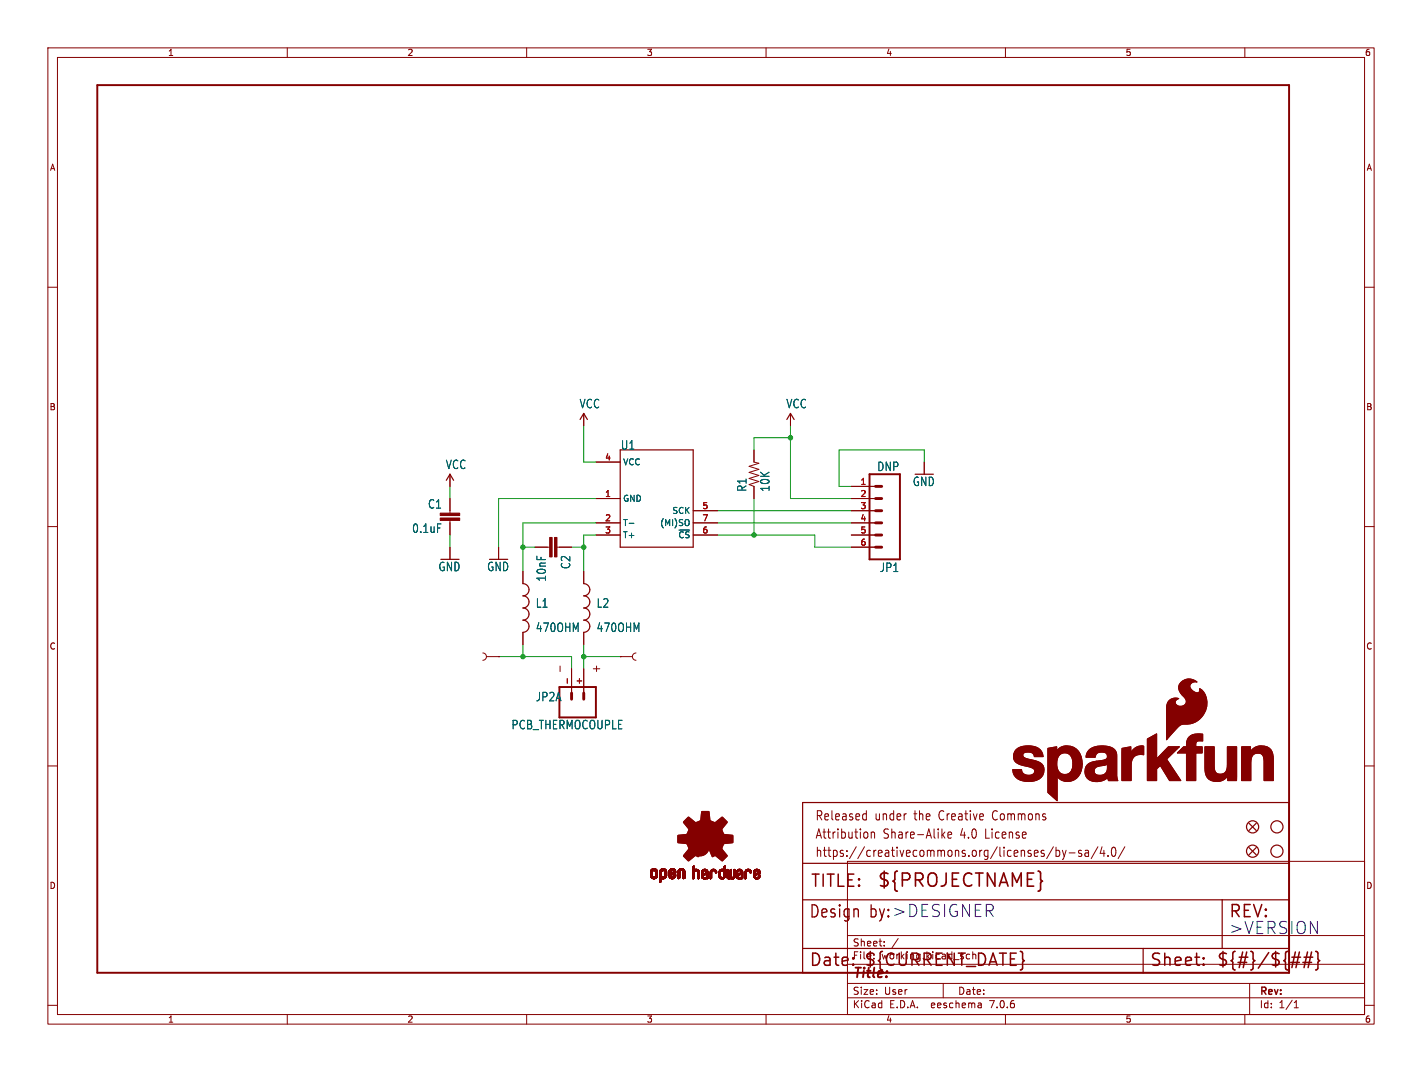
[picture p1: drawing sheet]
<svg xmlns="http://www.w3.org/2000/svg" width="297mm" height="224mm" viewBox="0 0 297 224" stroke-linecap="round" stroke-linejoin="round" font-family="sans-serif">
<defs><g id="words">
<text font-size="3.8" fill="#840000" x="183.1" y="185.7">${PROJECTNAME}</text>
<g font-size="3.5" fill="#840000">
<text x="169.2" y="185.7">TITLE:</text>
<text x="168.9" y="192.1">Design</text>
<text x="168.9" y="202.2">Date:</text>
<text x="180.3" y="202.2">${CURRENT_DATE}</text>
<text x="240" y="202.2">Sheet:</text>
<text x="254" y="202.2">${#}/${##}</text>
</g>
<g font-size="3.5" fill="#0000c2">
<text x="181.6" y="192.1">by:&gt;DESIGNER</text>
<text x="256.5" y="192.1">REV:</text>
<text x="256.5" y="195.3">&gt;VERSION</text>
</g>
<text font-size="2.8" fill="#840000" x="178" y="204.8">Title:</text>
<g font-size="2.7" fill="#840000">
<text x="170.2" y="171.7">Released</text>
<text x="182.7" y="171.7">under</text>
<text x="191.1" y="171.7">the</text>
<text x="196.5" y="171.7">Creative</text>
<text x="208" y="171.7">Commons</text>
<text x="170.2" y="175.5">Attribution</text>
<text x="170.2" y="179.3">https://creativecommons.org/licenses/by-sa/4.0/</text>
<text x="184.5" y="175.5">Share-Alike</text>
<text x="200.8" y="175.5">4.0</text>
<text x="206.2" y="175.5">License</text>
</g>
<g font-size="2.5" fill="#006464">
<text x="121" y="85.5">VCC</text>
<text x="164.1" y="85.5">VCC</text>
<text x="129.6" y="94.1">U1</text>
<text x="93" y="98.2">VCC</text>
<text x="183.1" y="98.6">DNP</text>
<text x="190.6" y="101.7">GND</text>
<text x="89.3" y="106.4">C1</text>
<text x="156.1" y="102.8" transform="rotate(-90 156.1 102.8)">R1</text>
<text x="160.9" y="102.8" transform="rotate(-90 160.9 102.8)">10K</text>
<text x="86" y="111.5">0.1uF</text>
<text x="91.5" y="119.5">GND</text>
<text x="101.7" y="119.5">GND</text>
<text x="119.3" y="119" transform="rotate(-90 119.3 119)">C2</text>
<text x="183.6" y="119.7">JP1</text>
<text x="114.2" y="121.6" transform="rotate(-90 114.2 121.6)">10nF</text>
<text x="111.8" y="127.1">L1</text>
<text x="124.5" y="127.1">L2</text>
<text x="111.8" y="132.2">470OHM</text>
<text x="124.5" y="132.2">470OHM</text>
<text x="111.8" y="146.7">JP2A</text>
<text x="106.7" y="152.5">PCB_THERMOCOUPLE</text>
</g>
<text font-size="2.5" fill="#840000" x="125.6" y="140.8" transform="rotate(-90 125.6 140.8)">+</text>
<g font-size="2.1" fill="#840000">
<text x="178" y="197.9">Sheet:</text>
<text x="178" y="200.6">File:</text>
<text x="184.1" y="200.6">working.kicad_sch</text>
<text x="178" y="208">Size:</text>
<text x="184.7" y="208">User</text>
<text x="200" y="208">Date:</text>
<text x="263" y="208.2">Rev:</text>
<text x="178" y="210.8">KiCad</text>
<text x="185.7" y="210.8">E.D.A.</text>
<text x="194.6" y="210.8">eeschema</text>
<text x="207" y="210.8">7.0.6</text>
<text x="263" y="210.8">Id:</text>
<text x="267.1" y="210.8">1/1</text>
</g>
<g font-size="1.8" fill="#840000">
<text x="35" y="11.9">1</text>
<text x="85" y="11.9">2</text>
<text x="135" y="11.9">3</text>
<text x="185" y="11.9">4</text>
<text x="235" y="11.9">5</text>
<text x="285" y="11.9">6</text>
<text x="10.3" y="35.9">A</text>
<text x="285.3" y="35.9">A</text>
<text x="10.3" y="85.9">B</text>
<text x="285.3" y="85.9">B</text>
<text x="10.3" y="135.9">C</text>
<text x="285.3" y="135.9">C</text>
<text x="10.3" y="185.9">D</text>
<text x="285.3" y="185.9">D</text>
<text x="35" y="213.8">1</text>
<text x="85" y="213.8">2</text>
<text x="135" y="213.8">3</text>
<text x="185" y="213.8">4</text>
<text x="235" y="213.8">5</text>
<text x="285" y="213.8">6</text>
</g>
<g font-size="1.8" fill="#a90000">
<text x="126.3" y="96.3">4</text>
<text x="179.6" y="101.3">1</text>
<text x="126.3" y="103.9">1</text>
<text x="146.6" y="106.4">5</text>
<text x="179.6" y="103.9">2</text>
<text x="179.6" y="106.4">3</text>
<text x="126.3" y="109">2</text>
<text x="126.3" y="111.5">3</text>
<text x="146.6" y="111.5">6</text>
<text x="146.6" y="109">7</text>
<text x="179.6" y="109">4</text>
<text x="179.6" y="111.5">5</text>
<text x="179.6" y="114">6</text>
<text x="121.7" y="143.1" transform="rotate(-90 121.7 143.1)">+</text>
</g>
<g font-size="1.8" fill="#006464">
<text x="130" y="97.4">VCC</text>
<text x="130" y="105">GND</text>
<text x="140.3" y="107.5">SCK</text>
<text x="130" y="110.1">T-</text>
<text x="130" y="112.6">T+</text>
<text x="137.8" y="110.1">(MI)SO</text>
<text x="141.6" y="112.6">~{CS}</text>
</g>
</g></defs>
<g fill="none" stroke="#840000" stroke-width=".21">
<path d="M10 10h277v203.9h-277zM12 12h273v199.9h-273zM60 10v2M110 10v2M160 10v2M210 10v2M260 10v2M10 60h2M285 60h2M94 99.1v2.5M121.9 86.4v2.5M124.5 96.5h5"/>
<path d="M157.5 94v2.5l1 .3-2 .6 2 .6-2 .7 2 .6-2 .6 2 .7-2 .6 1 .4v2.5M165.1 86.4v2.5M193 96.5v2.6M10 110h2M94 104.1v3.1M94 108.7v3.1M94 114.3v2.5M104.1 114.3v2.5M109.2 119.4v2.5M111.8 114.3h3M116.3 114.3h3.1M121.9 119.4v2.5"/>
<path d="M124.5 104.1h5M124.5 109.2h5M124.5 111.8h5M144.8 109.2h5.1M144.8 111.8h5.1M144.8 106.7h5.1M177.8 114.3h5.1M177.8 104.1h5.1M177.8 109.2h5.1M177.8 111.8h5.1M177.8 106.7h5.1M177.8 101.6h5.1"/>
<path d="M285 110h2M100.8 136.4a.76 .76 0 0 1 .8 .8 .76 .76 0 0 1-.8 .7M101.6 137.2h2.5M104.1 137.2h.1M109.2 132.1v2.5M117 139.1v1.2M119.4 139.7v5.1M121.9 132.1v2.5M121.9 139.7v5.1M129.5 137.2h.1M129.5 137.2h2.6M132.8 136.4a.76 .76 0 0 0-.7 .8 .76 .76 0 0 0 .7 .7"/>
<path d="M10 160h2M285 160h2M177 179.9h108v32h-108zM180.5 170l.4 .1M180.9 169.3v2M180.9 171.2l-.4 .1M181.2 174v.9M182 173.8v1.3M182 174l.2-.2 .4 .1 .1 1.2M196.9 174.4l.5 .7M197.4 173.8l-.7 .7M198 174.4l.8-.1-.1-.4-.5-.1-.2 .3 .1 .9h.6"/>
<path d="M220 176.9l-1.4 2.5M220.6 177v1.9M220.6 177.7l.4-.1 .3 .4-.1 .8h-.6M221.9 177.6l.4 1.3M222.3 178.9l-.2 .5-.2 .1M222.7 177.6l-.4 1.3M223.3 178.2h1.2M225.9 177.7l-.4-.1-.2 .3v.3l.6 .1v.5h-.6M226.7 177.7h.6l.1 1.2M227.4 178.1l-.6 .1a.4 .4 0 0 0-.2 .3 .4 .4 0 0 0 .2 .4l.6-.1M229.3 176.9l-1.4 2.5M230.2 176.9l-.4 1.4h1"/>
<path d="M230.6 177.6v1.3M231.4 178.7v.2M232.4 177.1l.3-.1a1.34 1.34 0 0 1 0 1.9h-.2a1.44 1.44 0 0 1-.1-1.8zM234.9 176.9l-1.4 2.5M177 195.4h108M184.7 197.5v.1M184.7 196.7v.1M187.6 196l-1.3 2M10 210h2M60 211.9v2M110 211.9v2M160 211.9v2"/>
<path d="M177 208.4h108M177 205.4h108M177 201.4h108M197 205.4v3M204.9 209.6l.1 .9M205 210.4l-.2 .1M205 209.9h-.2M210 211.9v2M260 211.9v2M261 205.4v6.5M270.3 210.5h.9M270.3 209.4l.4-.4v1.5"/>
<path d="M285 210h2"/>
</g>
<g fill="#840000" stroke="#840000" stroke-width=".21">
<path d="M224.1 159.5l1.9 .1-.4 2-1.7-.8z"/>
<path d="M239.6 154.4l2-1.1v5.2l2.4-2.5h2.3l-2.6 2.6 2.9 4.5h-2.3l-2-3.2-.7 .7v2.5h-2z"/>
<path d="M229 159l1.2-.2 .3 1.1-1.1 .2z"/>
<path d="M234.3 156.3l1.9-.3v1.3a2.34 2.34 0 0 1 2.7-1.4v1.8a2.13 2.13 0 0 0-2.6 2.6v2.8h-2z"/>
<path d="M251.7 156h1.9v2a7.9 7.9 0 0 0 .3 3.3 1.43 1.43 0 0 0 1.6 .3 1.43 1.43 0 0 0 .8-1.4v-4.2h2v7.1h-1.2a.52 .52 0 0 1-.6-.1 .52 .52 0 0 1-.1-.7v-.2a2.68 2.68 0 0 1-4.5-.1l-.2-1z"/>
<path d="M259.3 156h1.2a.52 .52 0 0 1 .7 .1 .52 .52 0 0 1 0 .6v.3a2.68 2.68 0 0 1 4.5 0l.2 1.1 .1 5h-2v-2a7.9 7.9 0 0 0-.3-3.3 1.42 1.42 0 0 0-1.6-.4 1.42 1.42 0 0 0-.8 1.5v4.2h-2z"/>
<path d="M218.9 156.3l1.8-.3v.9a2.88 2.88 0 0 1 3-1.1 2.88 2.88 0 0 1 2.1 2.4l.2 1.4-1.9-.1a1.87 1.87 0 0 0-2.1-2.2 2.39 2.39 0 0 0-1.2 3.1 1.6 1.6 0 0 0 1.4 1.4 1.6 1.6 0 0 0 1.7-1l1.7 .8a2.81 2.81 0 0 1-4.8 .6v5.1l-1.9-1.8z"/>
<path d="M212.3 156.6a4.4 4.4 0 0 1 4.9 0l.6 .9 .1 .5h-1.9a1.39 1.39 0 0 0-2.3-.4 .88 .88 0 0 0 1 .9 6.3 6.3 0 0 1 3 1.1 2.23 2.23 0 0 1-1.7 3.5 4 4 0 0 1-4.2-1.2l-.3-1.1h1.9a1.51 1.51 0 0 0 1.2 1.1 1.51 1.51 0 0 0 1.5-.6 .85 .85 0 0 0-.9-1 7.5 7.5 0 0 1-3.1-1.1 1.96 1.96 0 0 1 .2-2.6z"/>
<path d="M248.4 153.9a4.3 4.3 0 0 1 2.8-.6l-.1 1.5a.95 .95 0 0 0-1.3 .9v.3h1.3v1.3h-1.3v5.8h-2v-5.8h-1.9l.8-.8a.99 .99 0 0 1 1.1-.5v-.3a2.67 2.67 0 0 1 .6-1.8z"/>
<path d="M246.6 142.6a2.45 2.45 0 0 1 3.4-.1 1.05 1.05 0 0 0-1.4 .5 1.05 1.05 0 0 0 .7 1.4 .71 .71 0 0 0 .8 .3 .71 .71 0 0 0 .5-.7v-.1a3.8 3.8 0 0 1 .7 5.4 4.3 4.3 0 0 1-4.2 2 5.5 5.5 0 0 0-2.5 2.2l-.9 1v-6.4a1.94 1.94 0 0 1 2.5-2.2 .82 .82 0 0 0-.8 .9 .82 .82 0 0 0 1 .7 1.1 1.1 0 0 0 1.3-.6 1.1 1.1 0 0 0-.4-1.3 2.08 2.08 0 0 1-.7-3z"/>
<path d="M227.5 156.6a4.8 4.8 0 0 1 5.3 0 5.3 5.3 0 0 1 .4 3.1v2.3l.3 1.1h-1.4a.56 .56 0 0 1-.6-.1 .56 .56 0 0 1-.1-.6 3.3 3.3 0 0 1-4.4 .1 2.19 2.19 0 0 1-.1-2.4 2.19 2.19 0 0 1 2.1-1.1l.4 1.1a.96 .96 0 0 0-.9 1.1 .96 .96 0 0 0 1.2 .8 1.68 1.68 0 0 0 1.6-2.1v-.3l-.8 .3-.3-1.1a.91 .91 0 0 0 1.1-1 .91 .91 0 0 0-1.3-.7 1.09 1.09 0 0 0-1.2 1.1h-2l.2-.9z"/>
<path d="M114.8 112.3h.5v4h-.5z"/>
<path d="M115.8 112.3h.5v4h-.5z"/>
<path d="M91.9 108.2h4.1v.5h-4.1z"/>
<path d="M91.9 107.2h4.1v.5h-4.1z"/>
<path d="M135.9 182.9h.3z"/>
<path d="M135.9 182.8l.3 .1z"/>
<path d="M135.9 182.8h.3z"/>
<path d="M135.9 182.7l.3 .1z"/>
<path d="M135.9 182.7h.3z"/>
<path d="M135.9 182.6l.3 .1z"/>
<path d="M135.9 182.6h.3z"/>
<path d="M135.9 182.5l.3 .1z"/>
<path d="M135.9 182.5h.3z"/>
<path d="M135.9 182.4l.3 .1z"/>
<path d="M135.9 182.4h.3z"/>
<path d="M135.9 182.3l.3 .1z"/>
<path d="M135.9 182.3h.3z"/>
<path d="M135.9 182.2l.3 .1z"/>
<path d="M135.9 182.2h.3z"/>
<path d="M135.9 182.1l.3 .1z"/>
<path d="M135.9 182.1h.3z"/>
<path d="M135.9 182.9l.4 .1z"/>
<path d="M135.9 182.9h.4z"/>
<path d="M135.9 182.1h.4z"/>
<path d="M135.9 182l.4 .1z"/>
<path d="M135.9 182h.4z"/>
<path d="M135.9 183.1h.4z"/>
<path d="M135.9 183l.4 .1z"/>
<path d="M135.9 183h.4z"/>
<path d="M135.9 183.1h.5z"/>
<path d="M135.9 181.9l.4 .1z"/>
<path d="M135.9 181.9h.4z"/>
<path d="M135.9 181.9h.5z"/>
<path d="M135.9 183.1l.6 .1z"/>
<path d="M135.9 183.2h.6z"/>
<path d="M135.9 181.9h.6z"/>
<path d="M135.9 181.8l.6 .1z"/>
<path d="M135.9 181.8h.6z"/>
<path d="M135.9 183.2h1.3z"/>
<path d="M135.9 181.8h1.3z"/>
<path d="M136 183.2h1.2z"/>
<path d="M136 181.8h1.2z"/>
<path d="M136 183.2l1.2 .1z"/>
<path d="M136 183.3h1.2z"/>
<path d="M136 181.7l1.2 .1z"/>
<path d="M136 181.7h1.2z"/>
<path d="M136 183.3h1.1z"/>
<path d="M136 181.7h1.1z"/>
<path d="M136.1 183.4h1z"/>
<path d="M136.1 183.3l1 .1z"/>
<path d="M136.1 181.7h1z"/>
<path d="M136.1 181.6l1 .1z"/>
<path d="M136.1 181.6h1z"/>
<path d="M136.2 183.4h.8z"/>
<path d="M136.2 181.6h.8z"/>
<path d="M136.2 183.4l.8 .1z"/>
<path d="M136.2 183.5h.8z"/>
<path d="M136.2 181.5l.8 .1z"/>
<path d="M136.2 181.5h.8z"/>
<path d="M136.2 181.5h.7z"/>
<path d="M136.3 183.5h.6z"/>
<path d="M136.3 181.5h.6z"/>
<path d="M136.3 183.5h.5z"/>
<path d="M136.3 181.5h.5z"/>
<path d="M136.4 181.5h.4z"/>
<path d="M136.4 183.5h.4z"/>
<path d="M136.4 183.5l.4 .1z"/>
<path d="M136.4 181.5h.3z"/>
<path d="M136.5 183.6h.2z"/>
<path d="M136.5 181.4l.2 .1z"/>
<path d="M136.6 181.8h.6z"/>
<path d="M136.7 183.2h.5z"/>
<path d="M136.7 181.8l.5 .1z"/>
<path d="M136.7 183.2h.6z"/>
<path d="M136.7 181.9h.6z"/>
<path d="M136.7 183.1l.6 .1z"/>
<path d="M136.7 183.1h.6z"/>
<path d="M136.8 181.9h.5z"/>
<path d="M136.8 183.1h.5z"/>
<path d="M136.8 183l.5 .1z"/>
<path d="M136.8 182h.5z"/>
<path d="M136.8 181.9l.5 .1z"/>
<path d="M136.9 182h.4z"/>
<path d="M136.9 183h.4z"/>
<path d="M136.9 182.9l.4 .1z"/>
<path d="M136.9 182.9h.4z"/>
<path d="M136.9 182.1h.4z"/>
<path d="M136.9 182l.4 .1z"/>
<path d="M136.9 182.8l.4 .1z"/>
<path d="M136.9 182.8h.4z"/>
<path d="M136.9 182.7l.4 .1z"/>
<path d="M136.9 182.7h.4z"/>
<path d="M136.9 182.6l.4 .1z"/>
<path d="M136.9 182.6h.4z"/>
<path d="M136.9 182.5l.4 .1z"/>
<path d="M136.9 182.5h.4z"/>
<path d="M136.9 182.4l.4 .1z"/>
<path d="M136.9 182.4h.4z"/>
<path d="M136.9 182.3l.4 .1z"/>
<path d="M136.9 182.3h.4z"/>
<path d="M136.9 182.2l.4 .1z"/>
<path d="M136.9 182.2h.4z"/>
<path d="M136.9 182.1l.4 .1z"/>
<path d="M137.8 184.2h.2z"/>
<path d="M137.8 184.2h.3z"/>
<path d="M137.8 184.1l.3 .1z"/>
<path d="M137.8 184.1h.3z"/>
<path d="M137.8 184.1h.4z"/>
<path d="M137.8 184l.4 .1z"/>
<path d="M137.8 184h.4z"/>
<path d="M137.8 183.9l.4 .1z"/>
<path d="M137.8 183.9h.4z"/>
<path d="M137.8 183.8l.4 .1z"/>
<path d="M137.8 183.8h.4z"/>
<path d="M137.8 183.7l.4 .1z"/>
<path d="M137.8 183.7h.4z"/>
<path d="M137.8 183.6l.4 .1z"/>
<path d="M137.8 183.6h.4z"/>
<path d="M137.8 183.5l.4 .1z"/>
<path d="M137.8 183.5h.4z"/>
<path d="M137.8 183.5h1z"/>
<path d="M137.8 183.5h1.1z"/>
<path d="M137.8 183.4l1.1 .1z"/>
<path d="M137.8 183.4h1.1z"/>
<path d="M137.8 183.4h1.2z"/>
<path d="M137.8 183.3l1.2 .1z"/>
<path d="M137.8 183.3h1.3z"/>
<path d="M137.8 183.2l1.3 .1z"/>
<path d="M137.8 183.2h1.3z"/>
<path d="M137.8 183.2h1.4z"/>
<path d="M137.8 183.2h.6z"/>
<path d="M137.8 183.1l.6 .1z"/>
<path d="M137.8 183.1h.5z"/>
<path d="M137.8 183.1h.4z"/>
<path d="M137.8 183l.4 .1z"/>
<path d="M137.8 183h.4z"/>
<path d="M137.8 182.9l.4 .1z"/>
<path d="M137.8 182.9h.4z"/>
<path d="M137.8 182.8l.4 .1z"/>
<path d="M137.8 182.8h.4z"/>
<path d="M137.8 182.7l.4 .1z"/>
<path d="M137.8 182.7h.4z"/>
<path d="M137.8 182.6l.4 .1z"/>
<path d="M137.8 182.6h.4z"/>
<path d="M137.8 182.5l.4 .1z"/>
<path d="M137.8 182.5h.4z"/>
<path d="M137.8 182.4l.4 .1z"/>
<path d="M137.8 182.4h.4z"/>
<path d="M137.8 182.3l.4 .1z"/>
<path d="M137.8 182.3h.4z"/>
<path d="M137.8 182.2l.4 .1z"/>
<path d="M137.8 182.2h.4z"/>
<path d="M137.8 182.1l.4 .1z"/>
<path d="M137.8 182.1h.4z"/>
<path d="M137.8 182l.4 .1z"/>
<path d="M137.8 182h.4z"/>
<path d="M137.8 184.2h.1z"/>
<path d="M137.8 184.2l.1 .1z"/>
<path d="M137.8 181.9l.5 .1z"/>
<path d="M137.8 181.9h.5z"/>
<path d="M137.8 181.9h.6z"/>
<path d="M137.8 181.8l.6 .1z"/>
<path d="M137.9 181.8h.5z"/>
<path d="M137.9 181.8h1.3z"/>
<path d="M137.9 181.8h1.2z"/>
<path d="M137.9 181.7l1.2 .1z"/>
<path d="M137.9 181.7h1.2z"/>
<path d="M137.9 181.7h1.1z"/>
<path d="M138 181.7h1z"/>
<path d="M138 181.6l1 .1z"/>
<path d="M138 181.6h1z"/>
<path d="M138.1 181.6h.9z"/>
<path d="M138.1 181.6h.8z"/>
<path d="M138.1 181.5l.8 .1z"/>
<path d="M138.1 181.5h.8z"/>
<path d="M138.2 181.5h.6z"/>
<path d="M138.2 183.5h.6z"/>
<path d="M138.3 181.5h.5z"/>
<path d="M138.3 183.5h.4z"/>
<path d="M138.3 181.5h.4z"/>
<path d="M138.3 183.5l.4 .1z"/>
<path d="M138.4 183.6h.2z"/>
<path d="M138.4 181.4l.2 .1z"/>
<path d="M138.6 181.8h.6z"/>
<path d="M138.6 183.2h.6z"/>
<path d="M138.6 181.8l.6 .1z"/>
<path d="M138.6 181.9h.6z"/>
<path d="M138.7 183.1l.5 .1z"/>
<path d="M138.7 181.9h.5z"/>
<path d="M138.7 183.1h.5z"/>
<path d="M138.8 183.1h.4z"/>
<path d="M138.8 181.9h.4z"/>
<path d="M138.8 182h.4z"/>
<path d="M138.8 181.9l.4 .1z"/>
<path d="M138.8 183l.4 .1z"/>
<path d="M138.8 183h.4z"/>
<path d="M138.8 182.9l.4 .1z"/>
<path d="M138.8 182.1h.4z"/>
<path d="M138.8 182l.4 .1z"/>
<path d="M138.8 182.9h.4z"/>
<path d="M138.9 182.9h.3z"/>
<path d="M138.9 182.8l.3 .1z"/>
<path d="M138.9 182.8h.3z"/>
<path d="M138.9 182.7l.3 .1z"/>
<path d="M138.9 182.7h.3z"/>
<path d="M138.9 182.6l.3 .1z"/>
<path d="M138.9 182.6h.3z"/>
<path d="M138.9 182.5l.3 .1z"/>
<path d="M138.9 182.5h.3z"/>
<path d="M138.9 182.4l.3 .1z"/>
<path d="M138.9 182.4h.3z"/>
<path d="M138.9 182.3l.3 .1z"/>
<path d="M138.9 182.3h.3z"/>
<path d="M138.9 182.2l.3 .1z"/>
<path d="M138.9 182.2h.3z"/>
<path d="M138.9 182.1l.3 .1z"/>
<path d="M139.7 183h.4z"/>
<path d="M139.7 182.9l.4 .1z"/>
<path d="M139.7 182.9h.4z"/>
<path d="M139.7 182.8l.4 .1z"/>
<path d="M139.7 182.8h.4z"/>
<path d="M139.7 182.8h.5z"/>
<path d="M139.7 182.8h.6z"/>
<path d="M139.7 182.7l.6 .1z"/>
<path d="M139.7 182.7h.7z"/>
<path d="M139.7 182.7h.8z"/>
<path d="M139.7 182.6l.9 .1z"/>
<path d="M139.7 182.6h.9z"/>
<path d="M139.7 182.6h1z"/>
<path d="M139.7 182.5l1.1 .1z"/>
<path d="M139.7 182.5h1.1z"/>
<path d="M139.7 182.5h1.2z"/>
<path d="M139.7 182.5h1.3z"/>
<path d="M139.7 182.4l1.3 .1z"/>
<path d="M139.7 182.4h1.3z"/>
<path d="M139.7 182.4h1.4z"/>
<path d="M139.7 182.4h.4z"/>
<path d="M139.7 182.3l.4 .1z"/>
<path d="M139.7 182.3h.4z"/>
<path d="M139.7 182.3h.3z"/>
<path d="M139.7 182.2l.3 .1z"/>
<path d="M139.7 182.2h.3z"/>
<path d="M139.7 182.2h.4z"/>
<path d="M139.7 182.1l.4 .1z"/>
<path d="M139.7 182.1h.4z"/>
<path d="M139.7 182l.4 .1z"/>
<path d="M139.7 182h.4z"/>
<path d="M139.7 183.1h.5z"/>
<path d="M139.7 183l.4 .1z"/>
<path d="M139.7 182h.5z"/>
<path d="M139.7 181.9l.5 .1z"/>
<path d="M139.7 181.9h.5z"/>
<path d="M139.7 183.1h.6z"/>
<path d="M139.7 181.9h.6z"/>
<path d="M139.7 183.2h.6z"/>
<path d="M139.7 183.1l.6 .1z"/>
<path d="M139.8 183.2h.5z"/>
<path d="M139.8 181.9h.5z"/>
<path d="M139.8 181.8l.5 .1z"/>
<path d="M139.8 183.2h1.3z"/>
<path d="M139.8 181.8h.6z"/>
<path d="M139.8 183.2h1.2z"/>
<path d="M139.8 181.8h1.3z"/>
<path d="M139.8 183.2l1.2 .1z"/>
<path d="M139.8 181.8h1.2z"/>
<path d="M139.8 183.3h1.2z"/>
<path d="M139.8 181.7l1.2 .1z"/>
<path d="M139.8 181.7h1.2z"/>
<path d="M139.9 183.3h1.1z"/>
<path d="M139.9 181.7h1.1z"/>
<path d="M139.9 183.3l1 .1z"/>
<path d="M139.9 183.4h1z"/>
<path d="M139.9 181.7h1z"/>
<path d="M139.9 181.6l1 .1z"/>
<path d="M139.9 181.6h1z"/>
<path d="M140 183.4h.9z"/>
<path d="M140 181.6h.9z"/>
<path d="M140 183.4h.8z"/>
<path d="M140 181.6h.8z"/>
<path d="M140 183.4l.8 .1z"/>
<path d="M140 183.5h.8z"/>
<path d="M140 181.5l.8 .1z"/>
<path d="M140 181.5h.8z"/>
<path d="M140.1 181.5h.7z"/>
<path d="M140.1 183.5h.7z"/>
<path d="M140.1 181.5h.6z"/>
<path d="M140.1 183.5h.6z"/>
<path d="M140.2 181.5h.5z"/>
<path d="M140.2 183.5h.5z"/>
<path d="M140.2 182.4h.9z"/>
<path d="M140.2 181.5h.4z"/>
<path d="M140.2 183.5h.4z"/>
<path d="M140.3 183.5l.3 .1z"/>
<path d="M140.3 183.6h.2z"/>
<path d="M140.3 182.3l.8 .1z"/>
<path d="M140.3 181.5h.3z"/>
<path d="M140.3 182.3h.8z"/>
<path d="M140.3 181.4l.2 .1z"/>
<path d="M140.4 182.3h.7z"/>
<path d="M140.5 182.3h.6z"/>
<path d="M140.5 181.8h.6z"/>
<path d="M140.5 183.2h.6z"/>
<path d="M140.5 182.2l.6 .1z"/>
<path d="M140.5 181.8l.6 .1z"/>
<path d="M140.5 182.2h.6z"/>
<path d="M140.5 181.9h.6z"/>
<path d="M140.6 182.2h.5z"/>
<path d="M140.6 181.9h.5z"/>
<path d="M140.6 183.1l.5 .1z"/>
<path d="M140.6 183.1h.5z"/>
<path d="M140.7 183.1h.4z"/>
<path d="M140.7 182h.4z"/>
<path d="M140.7 181.9l.4 .1z"/>
<path d="M140.7 182.2h.4z"/>
<path d="M140.7 183l.4 .1z"/>
<path d="M140.7 183h.4z"/>
<path d="M140.7 182.1l.4 .1z"/>
<path d="M140.7 182.1h.4z"/>
<path d="M140.7 182l.4 .1z"/>
<path d="M140.7 182.9l.4 .1z"/>
<path d="M140.7 182.9h.4z"/>
<path d="M140.8 182.9h.3z"/>
<path d="M140.8 182.8l.3 .1z"/>
<path d="M140.8 182.8h.3z"/>
<path d="M140.8 182.7l.3 .1z"/>
<path d="M140.9 182.7h.2z"/>
<path d="M141 182.7h.1z"/>
<path d="M141.6 183.5h.3z"/>
<path d="M141.6 183.4l.3 .1z"/>
<path d="M141.6 183.4h.4z"/>
<path d="M141.6 183.3l.4 .1z"/>
<path d="M141.6 183.3h.4z"/>
<path d="M141.6 183.2l.4 .1z"/>
<path d="M141.6 183.2h.4z"/>
<path d="M141.6 183.1l.4 .1z"/>
<path d="M141.6 183.1h.4z"/>
<path d="M141.6 183l.4 .1z"/>
<path d="M141.6 183h.4z"/>
<path d="M141.6 182.9l.4 .1z"/>
<path d="M141.6 182.9h.4z"/>
<path d="M141.6 182.8l.4 .1z"/>
<path d="M141.6 182.8h.4z"/>
<path d="M141.6 182.7l.4 .1z"/>
<path d="M141.6 182.7h.4z"/>
<path d="M141.6 182.6l.4 .1z"/>
<path d="M141.6 182.6h.4z"/>
<path d="M141.6 182.5l.4 .1z"/>
<path d="M141.6 182.5h.4z"/>
<path d="M141.6 182.4l.4 .1z"/>
<path d="M141.6 182.4h.4z"/>
<path d="M141.6 182.3l.4 .1z"/>
<path d="M141.6 182.3h.4z"/>
<path d="M141.6 182.2l.4 .1z"/>
<path d="M141.6 182.2h.4z"/>
<path d="M141.6 182.1l.4 .1z"/>
<path d="M141.6 182.1h.4z"/>
<path d="M141.6 183.5h.2z"/>
<path d="M141.6 182l.4 .1z"/>
<path d="M141.6 182h.4z"/>
<path d="M141.6 182h.5z"/>
<path d="M141.6 181.9l.5 .1z"/>
<path d="M141.6 181.9h.5z"/>
<path d="M141.6 181.9h.6z"/>
<path d="M141.7 181.9h.5z"/>
<path d="M141.7 181.8l.5 .1z"/>
<path d="M141.7 181.8h.6z"/>
<path d="M141.7 181.8h1.3z"/>
<path d="M141.7 181.8h1.2z"/>
<path d="M141.7 181.7l1.2 .1z"/>
<path d="M141.7 181.7h1.2z"/>
<path d="M141.8 181.7h1.1z"/>
<path d="M141.8 181.7h1z"/>
<path d="M141.8 181.6l1 .1z"/>
<path d="M141.8 181.6h1z"/>
<path d="M141.9 181.6h.9z"/>
<path d="M141.9 181.6h.8z"/>
<path d="M141.9 181.5l.8 .1z"/>
<path d="M142 181.5h.7z"/>
<path d="M142 181.5h.6z"/>
<path d="M142.1 181.5h.5z"/>
<path d="M142.1 181.5h.4z"/>
<path d="M142.2 181.5h.3z"/>
<path d="M142.2 181.4l.2 .1z"/>
<path d="M142.4 181.8h.6z"/>
<path d="M142.4 181.8l.6 .1z"/>
<path d="M142.5 181.9h.5z"/>
<path d="M142.6 181.9h.4z"/>
<path d="M142.6 182h.4z"/>
<path d="M142.6 181.9l.4 .1z"/>
<path d="M142.6 182h.5z"/>
<path d="M142.7 182.1h.4z"/>
<path d="M142.7 182l.4 .1z"/>
<path d="M142.7 182h.4z"/>
<path d="M142.7 183.5h.2z"/>
<path d="M142.7 183.5h.3z"/>
<path d="M142.7 183.4l.3 .1z"/>
<path d="M142.7 183.4h.3z"/>
<path d="M142.7 183.4h.4z"/>
<path d="M142.7 183.3l.4 .1z"/>
<path d="M142.7 183.3h.4z"/>
<path d="M142.7 183.2l.4 .1z"/>
<path d="M142.7 183.2h.4z"/>
<path d="M142.7 183.1l.4 .1z"/>
<path d="M142.7 183.1h.4z"/>
<path d="M142.7 183l.4 .1z"/>
<path d="M142.7 183h.4z"/>
<path d="M142.7 182.9l.4 .1z"/>
<path d="M142.7 182.9h.4z"/>
<path d="M142.7 182.8l.4 .1z"/>
<path d="M142.7 182.8h.4z"/>
<path d="M142.7 182.7l.4 .1z"/>
<path d="M142.7 182.7h.4z"/>
<path d="M142.7 182.6l.4 .1z"/>
<path d="M142.7 182.6h.4z"/>
<path d="M142.7 182.5l.4 .1z"/>
<path d="M142.7 182.5h.4z"/>
<path d="M142.7 182.4l.4 .1z"/>
<path d="M142.7 182.4h.4z"/>
<path d="M142.7 182.3l.4 .1z"/>
<path d="M142.7 182.3h.4z"/>
<path d="M142.7 182.2l.4 .1z"/>
<path d="M142.7 182.2h.4z"/>
<path d="M142.7 182.1l.4 .1z"/>
<path d="M144.7 183.5h.2z"/>
<path d="M144.7 181.1h.3z"/>
<path d="M144.7 183.5l.1 .1z"/>
<path d="M144.7 183.5h.3z"/>
<path d="M144.7 183.4l.3 .1z"/>
<path d="M144.7 183.4h.3z"/>
<path d="M144.7 183.3l.3 .1z"/>
<path d="M144.7 183.3h.3z"/>
<path d="M144.7 183.2l.3 .1z"/>
<path d="M144.7 183.2h.3z"/>
<path d="M144.7 183.1l.3 .1z"/>
<path d="M144.7 183.1h.3z"/>
<path d="M144.7 183l.3 .1z"/>
<path d="M144.7 183h.3z"/>
<path d="M144.7 182.9l.3 .1z"/>
<path d="M144.7 182.9h.3z"/>
<path d="M144.7 182.8l.3 .1z"/>
<path d="M144.7 182.8h.3z"/>
<path d="M144.7 182.7l.3 .1z"/>
<path d="M144.7 182.7h.3z"/>
<path d="M144.7 182.6l.3 .1z"/>
<path d="M144.7 182.6h.3z"/>
<path d="M144.7 182.5l.3 .1z"/>
<path d="M144.7 182.5h.3z"/>
<path d="M144.7 182.4l.3 .1z"/>
<path d="M144.7 182.4h.3z"/>
<path d="M144.7 182.3l.3 .1z"/>
<path d="M144.7 182.3h.3z"/>
<path d="M144.7 182.2l.3 .1z"/>
<path d="M144.7 182.2h.3z"/>
<path d="M144.7 182.1l.3 .1z"/>
<path d="M144.7 182.1h.3z"/>
<path d="M144.7 182.1h.4z"/>
<path d="M144.7 182l.4 .1z"/>
<path d="M144.7 182h.4z"/>
<path d="M144.7 181.9l.5 .1z"/>
<path d="M144.7 181.9h.5z"/>
<path d="M144.7 181.9h.6z"/>
<path d="M144.7 181.9h.7z"/>
<path d="M144.7 181.8l1.2 .1z"/>
<path d="M144.7 181.8h1.2z"/>
<path d="M144.7 181.7l1.1 .1z"/>
<path d="M144.7 181.7h1.1z"/>
<path d="M144.7 181.7h1z"/>
<path d="M144.7 181.6l.3 .1z"/>
<path d="M144.7 181.6h.3z"/>
<path d="M144.7 181.5l.3 .1z"/>
<path d="M144.7 181.5h.3z"/>
<path d="M144.7 181.4l.3 .1z"/>
<path d="M144.7 181.4h.3z"/>
<path d="M144.7 181.3l.3 .1z"/>
<path d="M144.7 181.3h.3z"/>
<path d="M144.7 181.2l.3 .1z"/>
<path d="M144.7 181.2h.3z"/>
<path d="M144.7 181.1l.3 .1z"/>
<path d="M144.7 181l.3 .1z"/>
<path d="M144.7 181h.3z"/>
<path d="M144.8 181h.2z"/>
<path d="M144.8 180.9l.2 .1z"/>
<path d="M144.8 180.9h.2z"/>
<path d="M145.1 181.6l.6 .1z"/>
<path d="M145.1 181.6h.6z"/>
<path d="M145.2 181.6h.4z"/>
<path d="M145.4 181.9h.6z"/>
<path d="M145.5 181.9h.5z"/>
<path d="M145.6 181.9h.4z"/>
<path d="M145.6 181.9l.4 .1z"/>
<path d="M145.6 182h.4z"/>
<path d="M145.7 182h.3z"/>
<path d="M145.7 182.1h.3z"/>
<path d="M145.7 182l.3 .1z"/>
<path d="M145.7 182.1h.4z"/>
<path d="M145.8 182.1h.3z"/>
<path d="M145.8 182.1l.3 .1z"/>
<path d="M145.8 182.3h.3z"/>
<path d="M145.8 182.2l.3 .1z"/>
<path d="M145.8 182.2h.3z"/>
<path d="M145.8 183.5l.1 .1z"/>
<path d="M145.8 183.5h.1z"/>
<path d="M145.8 183.5h.2z"/>
<path d="M145.8 183.5h.3z"/>
<path d="M145.8 183.4l.3 .1z"/>
<path d="M145.8 183.4h.3z"/>
<path d="M145.8 183.3l.3 .1z"/>
<path d="M145.8 183.3h.3z"/>
<path d="M145.8 183.2l.3 .1z"/>
<path d="M145.8 183.2h.3z"/>
<path d="M145.8 183.1l.3 .1z"/>
<path d="M145.8 183.1h.3z"/>
<path d="M145.8 183l.3 .1z"/>
<path d="M145.8 183h.3z"/>
<path d="M145.8 182.9l.3 .1z"/>
<path d="M145.8 182.9h.3z"/>
<path d="M145.8 182.8l.3 .1z"/>
<path d="M145.8 182.8h.3z"/>
<path d="M145.8 182.7l.3 .1z"/>
<path d="M145.8 182.7h.3z"/>
<path d="M145.8 182.6l.3 .1z"/>
<path d="M145.8 182.6h.3z"/>
<path d="M145.8 182.5l.3 .1z"/>
<path d="M145.8 182.5h.3z"/>
<path d="M145.8 182.4l.3 .1z"/>
<path d="M145.8 182.4h.3z"/>
<path d="M145.8 182.3l.3 .1z"/>
<path d="M146.5 183.1l.3 .1z"/>
<path d="M146.5 183.1h.3z"/>
<path d="M146.5 183l.3 .1z"/>
<path d="M146.5 183h.3z"/>
<path d="M146.5 182.3l.2 .1z"/>
<path d="M146.5 182.3h.2z"/>
<path d="M146.5 182.3h.3z"/>
<path d="M146.5 182.2l.3 .1z"/>
<path d="M146.5 182.2h.3z"/>
<path d="M146.5 183.2h.4z"/>
<path d="M146.5 183h.4z"/>
<path d="M146.5 182.9l.4 .1z"/>
<path d="M146.5 182.9h.4z"/>
<path d="M146.5 182.4h.2z"/>
<path d="M146.5 182.1l.3 .1z"/>
<path d="M146.6 183.3h.3z"/>
<path d="M146.6 183.2l.3 .1z"/>
<path d="M146.6 183.2h.3z"/>
<path d="M146.6 182.9h.3z"/>
<path d="M146.6 182.1h.2z"/>
<path d="M146.6 182.1h.3z"/>
<path d="M146.6 183.3h.4z"/>
<path d="M146.6 182.8l.4 .1z"/>
<path d="M146.6 182.8h.4z"/>
<path d="M146.6 182.8h.5z"/>
<path d="M146.6 182l.3 .1z"/>
<path d="M146.6 182h.3z"/>
<path d="M146.6 183.3h.8z"/>
<path d="M146.6 183.3h.5z"/>
<path d="M146.6 183.3l.8 .1z"/>
<path d="M146.6 182h.4z"/>
<path d="M146.6 181.9l.4 .1z"/>
<path d="M146.6 183.4h.8z"/>
<path d="M146.6 182.8h.6z"/>
<path d="M146.6 181.9h.4z"/>
<path d="M146.6 182.7l.6 .1z"/>
<path d="M146.6 182.7h.7z"/>
<path d="M146.6 181.9h.5z"/>
<path d="M146.7 183.4h.7z"/>
<path d="M146.7 182.7h.6z"/>
<path d="M146.7 181.9h.4z"/>
<path d="M146.7 181.9h.5z"/>
<path d="M146.7 181.8l1.1 .1z"/>
<path d="M146.7 182.7h.7z"/>
<path d="M146.7 181.8h1z"/>
<path d="M146.7 183.4l.7 .1z"/>
<path d="M146.7 183.5h.7z"/>
<path d="M146.7 182.6l.8 .1z"/>
<path d="M146.8 183.5h.6z"/>
<path d="M146.8 182.6h.7z"/>
<path d="M146.8 181.8h.9z"/>
<path d="M146.8 181.7l.9 .1z"/>
<path d="M146.8 181.7h.8z"/>
<path d="M146.8 182.6h1.1z"/>
<path d="M146.9 183.5h.5z"/>
<path d="M146.9 183.5l.5 .1z"/>
<path d="M146.9 181.7h.7z"/>
<path d="M146.9 182.6h1z"/>
<path d="M146.9 183.6h.5z"/>
<path d="M146.9 181.7h.6z"/>
<path d="M146.9 181.6l.6 .1z"/>
<path d="M146.9 181.6h.6z"/>
<path d="M146.9 182.5l1 .1z"/>
<path d="M147 181.6h.5z"/>
<path d="M147 182.5h.9z"/>
<path d="M147 181.6h.4z"/>
<path d="M147.1 182.5h.8z"/>
<path d="M147.1 183.3h.3z"/>
<path d="M147.2 181.6h.1z"/>
<path d="M147.2 183.3h.2z"/>
<path d="M147.2 182.4l.7 .1z"/>
<path d="M147.2 182.4h.7z"/>
<path d="M147.2 181.9h.6z"/>
<path d="M147.3 182.4h.6z"/>
<path d="M147.3 181.9h.5z"/>
<path d="M147.4 182.4h.5z"/>
<path d="M147.4 181.9h.4z"/>
<path d="M147.4 181.9l.4 .1z"/>
<path d="M147.5 182.3l.4 .1z"/>
<path d="M147.5 182h.3z"/>
<path d="M147.5 182.3h.4z"/>
<path d="M147.5 182h.4z"/>
<path d="M147.5 182.6h.4z"/>
<path d="M147.5 182l.4 .1z"/>
<path d="M147.6 182.3h.3z"/>
<path d="M147.6 182.1h.3z"/>
<path d="M147.6 182.6l.3 .1z"/>
<path d="M147.6 182.6h.3z"/>
<path d="M147.6 182.7h.3z"/>
<path d="M147.6 182.2h.3z"/>
<path d="M147.6 182.1l.3 .1z"/>
<path d="M147.6 183.5l.1 .1z"/>
<path d="M147.6 183.5h.2z"/>
<path d="M147.6 183.5h.3z"/>
<path d="M147.6 183.4l.3 .1z"/>
<path d="M147.6 183.4h.3z"/>
<path d="M147.6 183.3l.3 .1z"/>
<path d="M147.6 183.3h.3z"/>
<path d="M147.6 183.2l.3 .1z"/>
<path d="M147.6 183.2h.3z"/>
<path d="M147.6 183.1l.3 .1z"/>
<path d="M147.6 183.1h.3z"/>
<path d="M147.6 183l.3 .1z"/>
<path d="M147.6 183h.3z"/>
<path d="M147.6 182.9l.3 .1z"/>
<path d="M147.6 182.9h.3z"/>
<path d="M147.6 182.8l.3 .1z"/>
<path d="M147.6 182.8h.3z"/>
<path d="M147.6 182.7l.3 .1z"/>
<path d="M147.6 182.2l.3 .1z"/>
<path d="M148.3 183.5l.2 .1z"/>
<path d="M148.3 183.5h.2z"/>
<path d="M148.3 183.5h.3z"/>
<path d="M148.3 183.4l.3 .1z"/>
<path d="M148.3 183.4h.3z"/>
<path d="M148.3 183.3l.3 .1z"/>
<path d="M148.3 183.3h.3z"/>
<path d="M148.3 183.2l.3 .1z"/>
<path d="M148.3 183.2h.3z"/>
<path d="M148.3 183.1l.3 .1z"/>
<path d="M148.3 183.1h.3z"/>
<path d="M148.3 183l.3 .1z"/>
<path d="M148.3 183h.3z"/>
<path d="M148.3 182.9l.3 .1z"/>
<path d="M148.3 182.9h.3z"/>
<path d="M148.3 182.8l.3 .1z"/>
<path d="M148.3 182.8h.3z"/>
<path d="M148.3 182.7l.3 .1z"/>
<path d="M148.3 182.7h.3z"/>
<path d="M148.3 182.6l.3 .1z"/>
<path d="M148.3 182.6h.3z"/>
<path d="M148.3 182.5l.3 .1z"/>
<path d="M148.3 182.5h.3z"/>
<path d="M148.3 182.4l.3 .1z"/>
<path d="M148.3 182.4h.3z"/>
<path d="M148.3 182.3l.3 .1z"/>
<path d="M148.3 182.3h.3z"/>
<path d="M148.3 182.2l.3 .1z"/>
<path d="M148.3 182.2h.3z"/>
<path d="M148.3 182.1l.3 .1z"/>
<path d="M148.3 182.1h.3z"/>
<path d="M148.3 182.1h.4z"/>
<path d="M148.4 182.1h.3z"/>
<path d="M148.4 182l.3 .1z"/>
<path d="M148.4 182h.3z"/>
<path d="M148.4 182h.4z"/>
<path d="M148.4 181.9l.4 .1z"/>
<path d="M148.4 181.9h.4z"/>
<path d="M148.4 181.9h.5z"/>
<path d="M148.4 181.9h.6z"/>
<path d="M148.5 181.9h.5z"/>
<path d="M148.5 181.8l1.1 .1z"/>
<path d="M148.5 181.8h1.1z"/>
<path d="M148.5 181.8h1z"/>
<path d="M148.6 181.7l.9 .1z"/>
<path d="M148.6 181.7h.9z"/>
<path d="M148.6 181.7h.8z"/>
<path d="M148.7 181.7h.7z"/>
<path d="M148.7 181.7h.6z"/>
<path d="M148.7 181.6l.6 .1z"/>
<path d="M148.7 181.6h.6z"/>
<path d="M148.8 181.6h.5z"/>
<path d="M148.8 181.6h.4z"/>
<path d="M149 181.6h.1z"/>
<path d="M149.1 181.9h.5z"/>
<path d="M149.2 181.9h.4z"/>
<path d="M149.3 181.9l.3 .1z"/>
<path d="M149.3 182h.3z"/>
<path d="M149.3 182h.4z"/>
<path d="M149.3 182l.4 .1z"/>
<path d="M149.4 182.1h.3z"/>
<path d="M149.4 182.1l.3 .1z"/>
<path d="M149.4 182.2h.3z"/>
<path d="M149.4 182.3h.3z"/>
<path d="M149.4 182.2l.3 .1z"/>
<path d="M149.4 182.3h.2z"/>
<path d="M150.1 182.9h.3z"/>
<path d="M150.1 182.8l.3 .1z"/>
<path d="M150.1 182.8h.3z"/>
<path d="M150.1 182.7l.3 .1z"/>
<path d="M150.1 182.7h.3z"/>
<path d="M150.1 182.6l.3 .1z"/>
<path d="M150.1 182.6h.3z"/>
<path d="M150.1 182.5l.3 .1z"/>
<path d="M150.1 182.5h.3z"/>
<path d="M150.1 182.4l.3 .1z"/>
<path d="M150.1 182.4h.3z"/>
<path d="M150.1 182.3l.3 .1z"/>
<path d="M150.1 182.3h.3z"/>
<path d="M150.1 183h.3z"/>
<path d="M150.1 182.9l.3 .1z"/>
<path d="M150.1 182.2l.3 .1z"/>
<path d="M150.1 182.2h.3z"/>
<path d="M150.2 183h.3z"/>
<path d="M150.2 183h.2z"/>
<path d="M150.2 182.2h.2z"/>
<path d="M150.2 182.2h.3z"/>
<path d="M150.2 182.1l.3 .1z"/>
<path d="M150.2 183.1h.3z"/>
<path d="M150.2 183l.3 .1z"/>
<path d="M150.2 182.1h.3z"/>
<path d="M150.2 183.1l.3 .1z"/>
<path d="M150.2 182l.3 .1z"/>
<path d="M150.2 183.2h.4z"/>
<path d="M150.2 183.2h.3z"/>
<path d="M150.2 182h.3z"/>
<path d="M150.2 182h.4z"/>
<path d="M150.2 183.3h.4z"/>
<path d="M150.2 183.2l.4 .1z"/>
<path d="M150.2 181.9l.4 .1z"/>
<path d="M150.2 181.9h.4z"/>
<path d="M150.2 183.3h.5z"/>
<path d="M150.2 181.9h.5z"/>
<path d="M150.3 183.3h.4z"/>
<path d="M150.3 181.9h.4z"/>
<path d="M150.3 183.3h1.1z"/>
<path d="M150.3 183.3h.5z"/>
<path d="M150.3 181.9h.5z"/>
<path d="M150.3 183.3l1.1 .1z"/>
<path d="M150.3 181.8l1.2 .1z"/>
<path d="M150.3 183.4h1.1z"/>
<path d="M150.3 181.8h1.2z"/>
<path d="M150.3 183.4h1z"/>
<path d="M150.4 183.4h.9z"/>
<path d="M150.4 181.8h1.1z"/>
<path d="M150.4 181.7l1.1 .1z"/>
<path d="M150.4 183.4l.9 .1z"/>
<path d="M150.4 181.7h1.1z"/>
<path d="M150.4 183.5h.9z"/>
<path d="M150.4 183.5h.8z"/>
<path d="M150.5 183.5h.7z"/>
<path d="M150.5 181.7h1z"/>
<path d="M150.5 181.7h.6z"/>
<path d="M150.5 183.5h.6z"/>
<path d="M150.6 183.5l.5 .1z"/>
<path d="M150.6 181.6l.5 .1z"/>
<path d="M150.6 181.6h.5z"/>
<path d="M150.6 183.6h.5z"/>
<path d="M150.6 183.6h.4z"/>
<path d="M150.6 181.6h.4z"/>
<path d="M150.8 181.6h.1z"/>
<path d="M150.9 181.9h.6z"/>
<path d="M150.9 183.3h.5z"/>
<path d="M151 181.9h.5z"/>
<path d="M151 183.3h.4z"/>
<path d="M151.1 183.2l.3 .1z"/>
<path d="M151.1 183.2h.4z"/>
<path d="M151.1 181.9h.4z"/>
<path d="M151.1 181.9l.4 .1z"/>
<path d="M151.1 182h.4z"/>
<path d="M151.1 183.1l.4 .1z"/>
<path d="M151.2 183.1h.3z"/>
<path d="M151.2 182l.3 .1z"/>
<path d="M151.2 182.1h.3z"/>
<path d="M151.2 181.7h.3z"/>
<path d="M151.2 181.6l.3 .1z"/>
<path d="M151.2 181.6h.3z"/>
<path d="M151.2 183l.3 .1z"/>
<path d="M151.2 183h.3z"/>
<path d="M151.2 182.9h.3z"/>
<path d="M151.2 182.8l.3 .1z"/>
<path d="M151.2 182.8h.3z"/>
<path d="M151.2 182.7h.3z"/>
<path d="M151.2 182.6h.3z"/>
<path d="M151.2 182.5l.3 .1z"/>
<path d="M151.2 182.5h.3z"/>
<path d="M151.2 182.4h.3z"/>
<path d="M151.2 182.3h.3z"/>
<path d="M151.2 182.2h.3z"/>
<path d="M151.2 182.1l.3 .1z"/>
<path d="M151.2 181.5l.3 .1z"/>
<path d="M151.2 181.5h.3z"/>
<path d="M151.2 181.4h.3z"/>
<path d="M151.2 181.3l.3 .1z"/>
<path d="M151.2 181.3h.3z"/>
<path d="M151.2 181.2h.3z"/>
<path d="M151.2 181.1h.3z"/>
<path d="M151.2 181l.3 .1z"/>
<path d="M151.2 182.9l.3 .1z"/>
<path d="M151.2 182.7l.3 .1z"/>
<path d="M151.2 182.6l.3 .1z"/>
<path d="M151.2 182.4l.3 .1z"/>
<path d="M151.2 182.3l.3 .1z"/>
<path d="M151.2 182.2l.3 .1z"/>
<path d="M151.2 181.4l.3 .1z"/>
<path d="M151.2 181.2l.3 .1z"/>
<path d="M151.2 181.1l.3 .1z"/>
<path d="M151.2 181h.3z"/>
<path d="M151.3 181h.2z"/>
<path d="M151.3 180.9l.2 .1z"/>
<path d="M151.3 180.9h.2z"/>
<path d="M151.4 180.9h.1z"/>
<path d="M151.8 183.1h.3z"/>
<path d="M151.8 183l.3 .1z"/>
<path d="M151.8 183h.3z"/>
<path d="M151.8 182.9l.3 .1z"/>
<path d="M151.8 182.9h.3z"/>
<path d="M151.8 182.8l.3 .1z"/>
<path d="M151.8 182.8h.3z"/>
<path d="M151.8 182.7l.3 .1z"/>
<path d="M151.8 182.7h.3z"/>
<path d="M151.8 182.6l.3 .1z"/>
<path d="M151.8 182.6h.3z"/>
<path d="M151.8 182.5l.3 .1z"/>
<path d="M151.8 182.5h.3z"/>
<path d="M151.8 182.4l.3 .1z"/>
<path d="M151.8 182.4h.3z"/>
<path d="M151.8 182.3l.3 .1z"/>
<path d="M151.8 182.3h.3z"/>
<path d="M151.8 182.2l.3 .1z"/>
<path d="M151.8 182.2h.3z"/>
<path d="M151.8 182.1l.3 .1z"/>
<path d="M151.8 182.1h.3z"/>
<path d="M151.8 182l.3 .1z"/>
<path d="M151.8 182h.3z"/>
<path d="M151.8 181.9l.3 .1z"/>
<path d="M151.8 181.9h.3z"/>
<path d="M151.8 181.8l.3 .1z"/>
<path d="M151.8 181.8h.3z"/>
<path d="M151.8 181.7l.3 .1z"/>
<path d="M151.8 183.2l.3 .1z"/>
<path d="M151.8 183.2h.3z"/>
<path d="M151.8 183.1l.3 .1z"/>
<path d="M151.8 181.7h.3z"/>
<path d="M151.8 183.3h.4z"/>
<path d="M151.8 183.3h1.6z"/>
<path d="M151.9 183.3l1.5 .1z"/>
<path d="M151.9 183.4h1.5z"/>
<path d="M151.9 181.7h.2z"/>
<path d="M151.9 183.4l1.5 .1z"/>
<path d="M151.9 183.5h1.4z"/>
<path d="M151.9 181.6l.2 .1z"/>
<path d="M152 183.5h1.3z"/>
<path d="M152 181.6h.1z"/>
<path d="M152 183.5h.6z"/>
<path d="M152 183.5h.5z"/>
<path d="M152.1 183.5l.4 .1z"/>
<path d="M152.1 183.6h.4z"/>
<path d="M152.3 183.3h.7z"/>
<path d="M152.4 183.3h.5z"/>
<path d="M152.4 183.2l.4 .1z"/>
<path d="M152.4 183.2h.4z"/>
<path d="M152.5 183.2h.3z"/>
<path d="M152.5 183.1l.3 .1z"/>
<path d="M152.5 183.1h.3z"/>
<path d="M152.5 183h.3z"/>
<path d="M152.5 182.9h.3z"/>
<path d="M152.5 182.8l.3 .1z"/>
<path d="M152.5 182.8h.3z"/>
<path d="M152.5 182.7h.3z"/>
<path d="M152.5 183l.3 .1z"/>
<path d="M152.5 182.9l.3 .1z"/>
<path d="M152.5 182.7l.3 .1z"/>
<path d="M152.5 182.6l.3 .1z"/>
<path d="M152.5 182.6h.3z"/>
<path d="M152.5 182.5l.3 .1z"/>
<path d="M152.5 182.5h.3z"/>
<path d="M152.5 182.4l.3 .1z"/>
<path d="M152.5 182.4h.3z"/>
<path d="M152.5 182.3l.3 .1z"/>
<path d="M152.5 182.3h.3z"/>
<path d="M152.5 182.2l.3 .1z"/>
<path d="M152.5 182.2h.3z"/>
<path d="M152.5 182.1l.3 .1z"/>
<path d="M152.5 182.1h.3z"/>
<path d="M152.5 182l.3 .1z"/>
<path d="M152.5 182h.3z"/>
<path d="M152.5 181.9l.3 .1z"/>
<path d="M152.5 181.9h.3z"/>
<path d="M152.5 181.8l.3 .1z"/>
<path d="M152.5 181.8h.3z"/>
<path d="M152.5 181.7l.3 .1z"/>
<path d="M152.5 181.7h.3z"/>
<path d="M152.6 181.7h.2z"/>
<path d="M152.6 183.5h.7z"/>
<path d="M152.6 181.6l.2 .1z"/>
<path d="M152.7 181.6h.1z"/>
<path d="M152.7 183.5h.6z"/>
<path d="M152.7 183.5h.5z"/>
<path d="M152.8 183.5l.4 .1z"/>
<path d="M152.8 183.6h.4z"/>
<path d="M153 183.3h.5z"/>
<path d="M153.1 183.3h.4z"/>
<path d="M153.1 183.2l.4 .1z"/>
<path d="M153.2 183.2h.3z"/>
<path d="M153.2 183.1l.3 .1z"/>
<path d="M153.2 183.1h.3z"/>
<path d="M153.2 183l.3 .1z"/>
<path d="M153.2 183h.3z"/>
<path d="M153.2 182.9l.3 .1z"/>
<path d="M153.2 182.9h.3z"/>
<path d="M153.2 182.8l.3 .1z"/>
<path d="M153.2 182.8h.3z"/>
<path d="M153.2 182.7l.3 .1z"/>
<path d="M153.2 182.7h.3z"/>
<path d="M153.2 182.6l.3 .1z"/>
<path d="M153.2 182.6h.3z"/>
<path d="M153.2 182.5l.3 .1z"/>
<path d="M153.2 182.5h.3z"/>
<path d="M153.2 182.4l.3 .1z"/>
<path d="M153.2 182.4h.3z"/>
<path d="M153.2 182.3l.3 .1z"/>
<path d="M153.2 182.3h.3z"/>
<path d="M153.2 182.2l.3 .1z"/>
<path d="M153.2 182.2h.3z"/>
<path d="M153.2 182.1l.3 .1z"/>
<path d="M153.2 182.1h.3z"/>
<path d="M153.2 182l.3 .1z"/>
<path d="M153.2 182h.3z"/>
<path d="M153.2 181.9l.3 .1z"/>
<path d="M153.2 181.9h.3z"/>
<path d="M153.2 181.8l.3 .1z"/>
<path d="M153.2 181.8h.3z"/>
<path d="M153.2 181.7l.3 .1z"/>
<path d="M153.2 181.7h.3z"/>
<path d="M153.3 181.7h.2z"/>
<path d="M153.3 181.6l.2 .1z"/>
<path d="M153.4 181.6h.1z"/>
<path d="M153.8 183.2h.3z"/>
<path d="M153.8 183.1l.3 .1z"/>
<path d="M153.8 183.1h.3z"/>
<path d="M153.8 183l.3 .1z"/>
<path d="M153.8 183h.3z"/>
<path d="M153.8 182.9l.3 .1z"/>
<path d="M153.8 182.9h.3z"/>
<path d="M153.8 182.4h.1z"/>
<path d="M153.8 182.3l.1 .1z"/>
<path d="M153.8 182.3h.2z"/>
<path d="M153.8 182.3h.3z"/>
<path d="M153.8 182.2l.3 .1z"/>
<path d="M153.8 182.2h.3z"/>
<path d="M153.8 182.1l.3 .1z"/>
<path d="M153.8 182.9h.4z"/>
<path d="M153.8 182.1h.3z"/>
<path d="M153.8 183.2l.4 .1z"/>
<path d="M153.8 183.3h.4z"/>
<path d="M153.8 182.8l.4 .1z"/>
<path d="M153.8 182.8h.4z"/>
<path d="M153.8 182l.3 .1z"/>
<path d="M153.8 183.3h.8z"/>
<path d="M153.8 183.3h.5z"/>
<path d="M153.8 182.8h.5z"/>
<path d="M153.8 182h.3z"/>
<path d="M153.8 182h.4z"/>
<path d="M153.9 183.3l.7 .1z"/>
<path d="M153.9 182.8h.5z"/>
<path d="M153.9 181.9l.3 .1z"/>
<path d="M153.9 181.9h.3z"/>
<path d="M153.9 183.4h.7z"/>
<path d="M153.9 182.7l.6 .1z"/>
<path d="M153.9 183.4h.8z"/>
<path d="M153.9 182.7h.6z"/>
<path d="M153.9 181.9h.4z"/>
<path d="M153.9 182.7h.7z"/>
<path d="M153.9 181.9h.5z"/>
<path d="M153.9 181.8l1.1 .1z"/>
<path d="M153.9 181.8h1.1z"/>
<path d="M154 183.4l.7 .1z"/>
<path d="M154 182.7h.6z"/>
<path d="M154 181.8h1z"/>
<path d="M154 183.5h.7z"/>
<path d="M154 182.7h.7z"/>
<path d="M154 182.6l.7 .1z"/>
<path d="M154 181.8h.9z"/>
<path d="M154 182.6h.7z"/>
<path d="M154 182.6h.8z"/>
<path d="M154 181.7l.9 .1z"/>
<path d="M154 181.7h.9z"/>
<path d="M154.1 181.7h.8z"/>
<path d="M154.1 183.5h.6z"/>
<path d="M154.1 182.6h1z"/>
<path d="M154.1 181.7h.7z"/>
<path d="M154.1 183.5l.6 .1z"/>
<path d="M154.1 183.6h.5z"/>
<path d="M154.2 183.6h.4z"/>
<path d="M154.2 182.6h.9z"/>
<path d="M154.2 181.6l.5 .1z"/>
<path d="M154.2 182.5l.9 .1z"/>
<path d="M154.2 181.6h.5z"/>
<path d="M154.2 182.5h.9z"/>
<path d="M154.3 181.6h.3z"/>
<path d="M154.3 182.5h.8z"/>
<path d="M154.4 182.5h.7z"/>
<path d="M154.4 183.3h.2z"/>
<path d="M154.4 182.4l.7 .1z"/>
<path d="M154.5 182.4h.6z"/>
<path d="M154.5 181.9h.5z"/>
<path d="M154.6 182.4h.5z"/>
<path d="M154.6 181.9h.4z"/>
<path d="M154.7 182.4h.4z"/>
<path d="M154.7 181.9h.4z"/>
<path d="M154.7 181.9l.4 .1z"/>
<path d="M154.7 182.3l.4 .1z"/>
<path d="M154.7 182h.4z"/>
<path d="M154.7 182.3h.4z"/>
<path d="M154.8 182h.3z"/>
<path d="M154.8 182.3h.3z"/>
<path d="M154.8 182l.3 .1z"/>
<path d="M154.8 182.1h.3z"/>
<path d="M154.8 182.6h.3z"/>
<path d="M154.8 182.7h.3z"/>
<path d="M154.8 182.6l.3 .1z"/>
<path d="M154.8 182.2l.3 .1z"/>
<path d="M154.8 182.2h.3z"/>
<path d="M154.8 182.1l.3 .1z"/>
<path d="M154.9 183.6h.1z"/>
<path d="M154.9 183.5l.1 .1z"/>
<path d="M154.9 183.5h.1z"/>
<path d="M154.9 183.5h.2z"/>
<path d="M154.9 183.4l.2 .1z"/>
<path d="M154.9 183.4h.2z"/>
<path d="M154.9 183.3l.2 .1z"/>
<path d="M154.9 183.3h.2z"/>
<path d="M154.9 183.2l.2 .1z"/>
<path d="M154.9 183.2h.2z"/>
<path d="M154.9 183.1l.2 .1z"/>
<path d="M154.9 183.1h.2z"/>
<path d="M154.9 183l.2 .1z"/>
<path d="M154.9 183h.2z"/>
<path d="M154.9 182.9l.2 .1z"/>
<path d="M154.9 182.9h.2z"/>
<path d="M154.9 182.8l.2 .1z"/>
<path d="M154.9 182.8h.2z"/>
<path d="M154.9 182.7l.2 .1z"/>
<path d="M154.9 182.7h.2z"/>
<path d="M154.9 182.2h.2z"/>
<path d="M155.6 183.6h.1z"/>
<path d="M155.6 183.5l.1 .1z"/>
<path d="M155.6 183.5h.1z"/>
<path d="M155.6 183.5h.2z"/>
<path d="M155.6 183.5h.3z"/>
<path d="M155.6 183.4l.3 .1z"/>
<path d="M155.6 183.4h.3z"/>
<path d="M155.6 183.3l.3 .1z"/>
<path d="M155.6 183.3h.3z"/>
<path d="M155.6 183.2l.3 .1z"/>
<path d="M155.6 183.2h.3z"/>
<path d="M155.6 183.1l.3 .1z"/>
<path d="M155.6 183.1h.3z"/>
<path d="M155.6 183l.3 .1z"/>
<path d="M155.6 183h.3z"/>
<path d="M155.6 182.9l.3 .1z"/>
<path d="M155.6 182.9h.3z"/>
<path d="M155.6 182.8l.3 .1z"/>
<path d="M155.6 182.8h.3z"/>
<path d="M155.6 182.7l.3 .1z"/>
<path d="M155.6 182.7h.3z"/>
<path d="M155.6 182.6l.3 .1z"/>
<path d="M155.6 182.6h.3z"/>
<path d="M155.6 182.5l.3 .1z"/>
<path d="M155.6 182.5h.3z"/>
<path d="M155.6 182.4l.3 .1z"/>
<path d="M155.6 182.4h.3z"/>
<path d="M155.6 182.3l.3 .1z"/>
<path d="M155.6 182.3h.3z"/>
<path d="M155.6 182.2l.3 .1z"/>
<path d="M155.6 182.2h.3z"/>
<path d="M155.6 182.1l.3 .1z"/>
<path d="M155.6 182.1h.3z"/>
<path d="M155.6 182l.3 .1z"/>
<path d="M155.6 182h.3z"/>
<path d="M155.6 182h.4z"/>
<path d="M155.7 181.9l.3 .1z"/>
<path d="M155.7 181.9h.4z"/>
<path d="M155.7 181.9h.5z"/>
<path d="M155.7 181.8l1.1 .1z"/>
<path d="M155.7 181.8h1.1z"/>
<path d="M155.8 181.8h1z"/>
<path d="M155.8 181.8h.9z"/>
<path d="M155.8 181.7l.9 .1z"/>
<path d="M155.8 181.7h.9z"/>
<path d="M155.9 181.7h.8z"/>
<path d="M155.9 181.7h.7z"/>
<path d="M156 181.6l.6 .1z"/>
<path d="M156 181.6h.5z"/>
<path d="M156.1 181.6h.4z"/>
<path d="M156.2 181.6h.1z"/>
<path d="M156.3 181.9h.5z"/>
<path d="M156.3 181.9h.6z"/>
<path d="M156.4 181.9h.5z"/>
<path d="M156.5 181.9h.4z"/>
<path d="M156.5 181.9l.4 .1z"/>
<path d="M156.5 182h.4z"/>
<path d="M156.6 182h.3z"/>
<path d="M156.6 182l.3 .1z"/>
<path d="M156.6 182.1h.3z"/>
<path d="M156.6 182.1h.4z"/>
<path d="M156.6 182.2h.4z"/>
<path d="M156.6 182.1l.4 .1z"/>
<path d="M156.7 182.3h.2z"/>
<path d="M156.7 182.2l.2 .1z"/>
<path d="M156.7 182.2h.3z"/>
<path d="M156.7 182.3h.1z"/>
<path d="M157.4 183.1h.3z"/>
<path d="M157.4 183l.3 .1z"/>
<path d="M157.4 183h.3z"/>
<path d="M157.4 182.9l.3 .1z"/>
<path d="M157.4 182.9h.3z"/>
<path d="M157.4 182.9h.4z"/>
<path d="M157.4 182.8l.4 .1z"/>
<path d="M157.4 182.8h.4z"/>
<path d="M157.4 182.8h.5z"/>
<path d="M157.4 182.8h.6z"/>
<path d="M157.4 182.7l.7 .1z"/>
<path d="M157.4 182.7h.7z"/>
<path d="M157.4 182.7h.8z"/>
<path d="M157.4 182.7h.9z"/>
<path d="M157.4 182.6l.9 .1z"/>
<path d="M157.4 182.6h.9z"/>
<path d="M157.4 182.6h1z"/>
<path d="M157.4 182.6h1.1z"/>
<path d="M157.4 182.5l.4 .1z"/>
<path d="M157.4 182.5h.3z"/>
<path d="M157.4 182.4l.3 .1z"/>
<path d="M157.4 182.4h.3z"/>
<path d="M157.4 182.3l.3 .1z"/>
<path d="M157.4 182.3h.3z"/>
<path d="M157.4 182.2l.3 .1z"/>
<path d="M157.4 182.2h.3z"/>
<path d="M157.4 182.1l.3 .1z"/>
<path d="M157.4 182.1h.3z"/>
<path d="M157.4 183.1l.4 .1z"/>
<path d="M157.4 183.1h.4z"/>
<path d="M157.4 182l.3 .1z"/>
<path d="M157.4 183.2h.4z"/>
<path d="M157.4 182h.4z"/>
<path d="M157.5 183.2h.3z"/>
<path d="M157.5 182h.3z"/>
<path d="M157.5 183.2l.4 .1z"/>
<path d="M157.5 183.2h.4z"/>
<path d="M157.5 181.9l.3 .1z"/>
<path d="M157.5 183.3h.4z"/>
<path d="M157.5 181.9h.4z"/>
<path d="M157.5 183.3h.5z"/>
<path d="M157.5 181.9h.5z"/>
<path d="M157.5 183.3h.6z"/>
<path d="M157.5 183.3h1.1z"/>
<path d="M157.5 181.8l1.1 .1z"/>
<path d="M157.5 183.3l1.1 .1z"/>
<path d="M157.5 181.8h1.1z"/>
<path d="M157.6 183.4h1z"/>
<path d="M157.6 181.8h1z"/>
<path d="M157.6 183.4h.9z"/>
<path d="M157.6 183.4l.9 .1z"/>
<path d="M157.6 181.7l.9 .1z"/>
<path d="M157.7 183.5h.8z"/>
<path d="M157.7 181.7h.8z"/>
<path d="M157.7 183.5h.7z"/>
<path d="M157.7 181.7h.7z"/>
<path d="M157.8 183.5h.6z"/>
<path d="M157.8 181.7h.6z"/>
<path d="M157.8 182.5l.7 .1z"/>
<path d="M157.8 181.6l.6 .1z"/>
<path d="M157.8 183.5l.6 .1z"/>
<path d="M157.8 181.6h.5z"/>
<path d="M157.8 182.5h.7z"/>
<path d="M157.8 183.6h.5z"/>
<path d="M157.8 182.5h.8z"/>
<path d="M157.9 183.6h.4z"/>
<path d="M157.9 182.5h.7z"/>
<path d="M157.9 181.6h.3z"/>
<path d="M157.9 182.5h.8z"/>
<path d="M158 182.5h.7z"/>
<path d="M158 182.4l.7 .1z"/>
<path d="M158 181.6h.1z"/>
<path d="M158 182.4h.7z"/>
<path d="M158.1 182.4h.6z"/>
<path d="M158.1 181.9h.5z"/>
<path d="M158.1 182.4h.7z"/>
<path d="M158.1 183.3h.5z"/>
<path d="M158.1 181.9h.6z"/>
<path d="M158.2 182.4h.6z"/>
<path d="M158.2 181.9h.5z"/>
<path d="M158.2 183.3h.5z"/>
<path d="M158.2 182.3l.6 .1z"/>
<path d="M158.3 181.9h.4z"/>
<path d="M158.3 183.3h.4z"/>
<path d="M158.3 182.3h.5z"/>
<path d="M158.3 183.2l.4 .1z"/>
<path d="M158.3 181.9l.4 .1z"/>
<path d="M158.3 183.2h.4z"/>
<path d="M158.3 182h.4z"/>
<path d="M158.4 183.2h.3z"/>
<path d="M158.4 182.3h.4z"/>
<path d="M158.4 182h.3z"/>
<path d="M158.4 183.1l.3 .1z"/>
<path d="M158.4 183.1h.3z"/>
<path d="M158.4 182.1h.3z"/>
<path d="M158.4 182l.3 .1z"/>
<path d="M158.5 183.1h.2z"/>
<path d="M158.5 182.2l.3 .1z"/>
<path d="M158.5 182.1h.2z"/>
<path d="M158.5 183l.2 .1z"/>
<path d="M158.5 183h.3z"/>
<path d="M158.5 182.2h.3z"/>
<path d="M158.5 182.1l.2 .1z"/>
<path d="M158.5 182.9l.3 .1z"/>
<path d="M158.5 182.9h.3z"/>
<path d="M158.6 182.8l.2 .1z"/>
<path d="M158.6 182.8h.2z"/>
</g>
<g fill="none" stroke="#840000" stroke-width=".25">
<path d="M121.2 87.6l.7-1.2 .8 1.2M129.5 94h15.3v20.3h-15.3zM164.3 87.6l.8-1.2 .8 1.2M93.2 100.3l.8-1.2 .7 1.2M109.2 121.9a1.27 1.27 0 0 1 1.3 1.3 1.27 1.27 0 0 1-1.3 1.3 1.27 1.27 0 0 1 1.3 1.2 1.27 1.27 0 0 1-1.3 1.3 1.27 1.27 0 0 1 1.3 1.3 1.27 1.27 0 0 1-1.3 1.2 1.27 1.27 0 0 1 1.3 1.3 1.27 1.27 0 0 1-1.3 1.3M121.9 121.9a1.27 1.27 0 0 1 1.3 1.3 1.27 1.27 0 0 1-1.3 1.3 1.27 1.27 0 0 1 1.3 1.2 1.27 1.27 0 0 1-1.3 1.3 1.27 1.27 0 0 1 1.3 1.3 1.27 1.27 0 0 1-1.3 1.2 1.27 1.27 0 0 1 1.3 1.3 1.27 1.27 0 0 1-1.3 1.3M167.6 167.6h101.6v35.6h-101.6zM260.9 172l1.5 1.5M260.9 177l1.5 1.6M262.4 172l-1.5 1.5M262.4 177l-1.5 1.6M167.6 198.1h101.6"/>
<path d="M167.6 180.3h101.6M167.6 188h101.6M238.8 198.1v5.1M255.3 188v10.1"/>
<circle cx="261.6" cy="172.7" r="1.27"/>
<circle cx="261.6" cy="177.8" r="1.27"/>
<circle cx="266.7" cy="177.8" r="1.27"/>
<circle cx="266.7" cy="172.7" r="1.27"/>
</g>
<path d="M131.4 109.3h1" fill="none" stroke="#006464" stroke-width=".21"/>
<path d="M20.3 17.8h248.9v185.4h-248.9zM181.6 99.1h6.4v17.7h-6.4zM116.8 143.5h7.7v6.4h-7.7z" fill="none" stroke="#840000" stroke-width=".41"/>
<path d="M142.8 171.7l1-.9 1.4 1.1 1-.3 .2-.2 .2-1.8h1.4l.2 1.8 .9 .4 .3 .1 1.4-1.1 1 .9-1.1 1.5 .3 .9 .1 .3 1.9 .2v1.4l-1.9 .1-.4 .9v.3l1.1 1.5-1 1-1.4-1.2-.6 .3-.8-2a1.79 1.79 0 0 1-2.8 1.5 1.79 1.79 0 0 1 .3-3.1l.7 .5 .4 .6v.5l-.8 2-.6-.3-1.4 1.2-1-1 1.2-1.5-.3-.9-.2-.3-1.9-.1v-1.4l1.9-.2 .4-.9 .1-.3z" fill="#840000" stroke="#840000" stroke-width=".38"/>
<path d="M182.9 101.6h1.2M182.9 104.1h1.2M182.9 106.7h1.2M182.9 109.2h1.2M182.9 111.8h1.2M182.9 114.3h1.2M119.4 144.8v1.3M121.9 144.8v1.3" fill="none" stroke="#840000" stroke-width=".61"/>
<path d="M118.5 141.8v.9" fill="none" stroke="#a90000" stroke-width=".21"/>
<g fill="none" stroke="#840000" stroke-width=".32">
<path d="M269.8 199.9h1.8M271.4 198.9l-.7 3.2M272.4 199.9h1.8M273.1 198.9l-.7 3.2M273.9 198.9l-.7 3.2M274.8 198.7l.3 .2 .2 .2v1.2l.3 .4-.3 .3v1.2l-.2 .3-.3 .1M178.2 201.4l.1 .1-.1 .1M251.4 201.4l.1 .1-.1 .1M251.4 201.4l-.1 .1 .1 .1M251.4 200.1v.2M251.4 201.4v.2M251.4 200.1l.1 .1-.1 .1"/>
<path d="M251.4 200.1l-.1 .1 .1 .1M269.6 201h1.8M272.1 201h1.8"/>
</g>
<g fill="none" stroke="#009600" stroke-width=".21">
<path d="M121.9 88.9v7.6h2.6M165.1 88.9v15.2h12.7M165.1 91.4h-7.6v2.6M193 96.5v-2.5h-17.7v7.6h2.5M94 101.6v2.5M94 111.8v2.5M109.2 114.3h2.6M119.4 114.3h2.5M124.5 109.2h-15.3v10.2M124.5 111.8h-2.6v7.6M124.5 104.1h-20.4v10.2M149.9 109.2h27.9"/>
<path d="M149.9 111.8h20.3v2.5h7.6M149.9 106.7h27.9M157.5 104.1v7.7M104.1 137.2h15.3v2.5M109.2 134.6v2.6M121.9 134.6v5.1M121.9 137.2h7.6"/>
</g>
<g fill="#009600" stroke="#009600" stroke-width=".21">
<circle cx="109.2" cy="137.2" r=".46"/>
<circle cx="109.2" cy="114.3" r=".46"/>
<circle cx="121.9" cy="137.2" r=".46"/>
<circle cx="121.9" cy="114.3" r=".46"/>
<circle cx="157.5" cy="111.8" r=".46"/>
<circle cx="165.1" cy="91.4" r=".46"/>
</g>
<use href="#words"/>
</svg>
